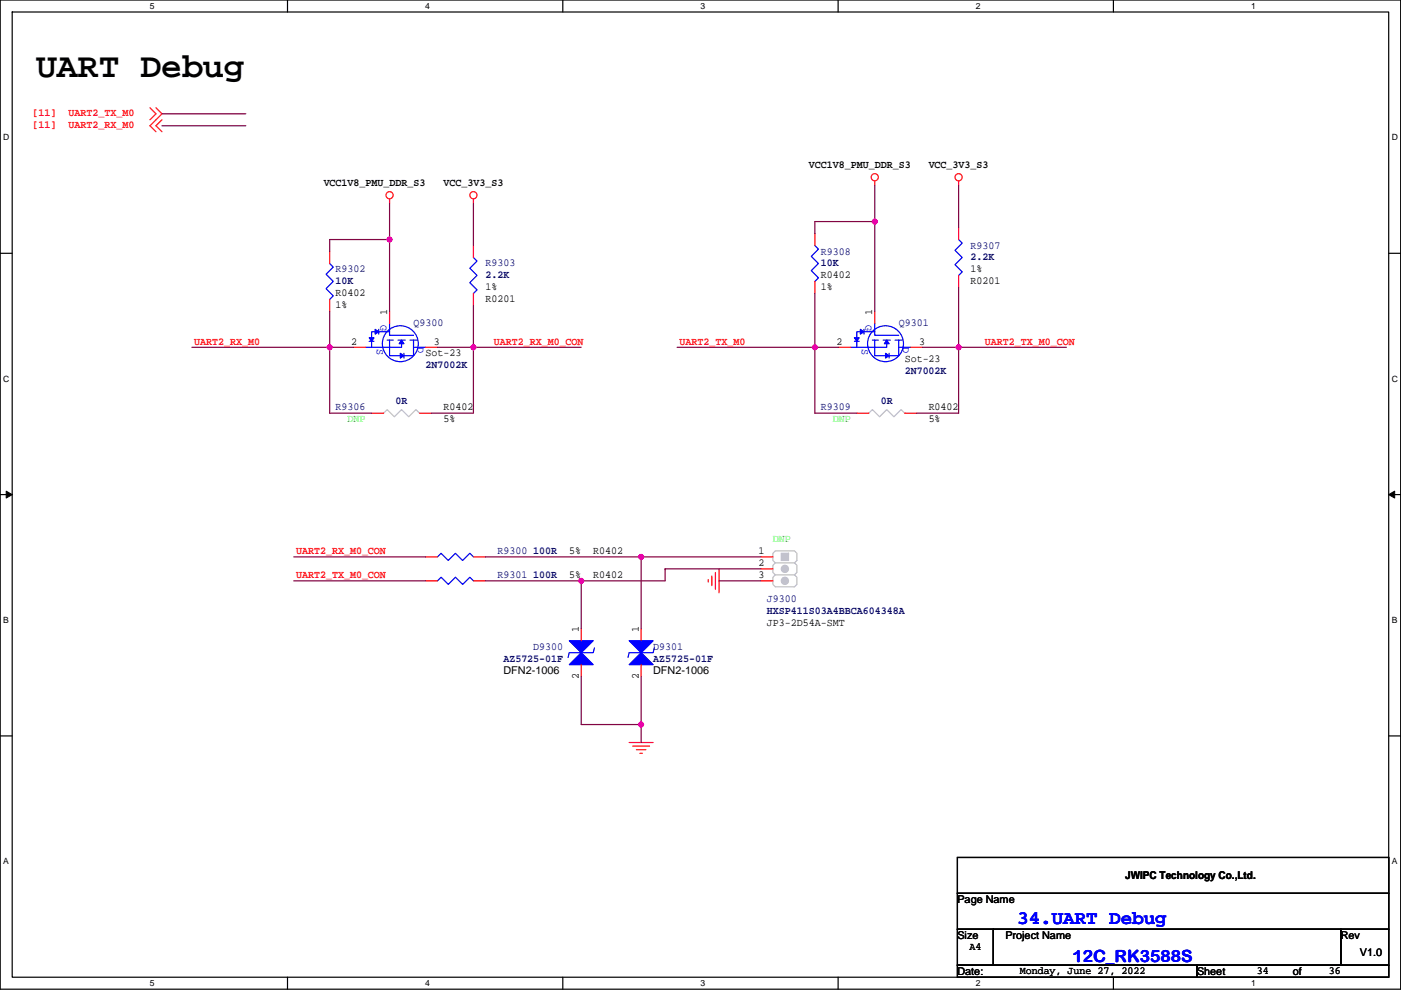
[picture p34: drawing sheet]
<svg xmlns="http://www.w3.org/2000/svg" width="297mm" height="210mm" viewBox="0 0 297 210" stroke-linecap="round" stroke-linejoin="round" font-family="sans-serif">
<defs><g id="words">
<text font-size="7.4" x="7.7" y="16.3">UART Debug</text>
<text font-size="4.1" fill="#00f" x="215.7" y="195.9">34.UART Debug</text>
<text font-size="3.6" fill="#00f" x="227.4" y="204">12C_RK3588S</text>
<g font-size="2.3" fill="#f00">
<text x="6.9" y="24.5">[11]</text>
<text x="6.9" y="27.1">[11]</text>
<text x="14.5" y="24.5">UART2_TX_M0</text>
<text x="14.5" y="27.1">UART2_RX_M0</text>
<text x="41.2" y="73.1">UART2_RX_M0</text>
<text x="104.7" y="73.1">UART2_RX_M0_CON</text>
<text x="144.1" y="73.1">UART2_TX_M0</text>
<text x="208.8" y="73.1">UART2_TX_M0_CON</text>
<text x="62.8" y="117.6">UART2_RX_M0_CON</text>
<text x="62.8" y="122.7">UART2_TX_M0_CON</text>
</g>
<g font-size="2.3">
<text x="171.5" y="35.7">VCC1V8_PMU_DDR_S3</text>
<text x="196.9" y="35.7">VCC_3V3_S3</text>
<text x="68.6" y="39.5">VCC1V8_PMU_DDR_S3</text>
<text x="94" y="39.5">VCC_3V3_S3</text>
<text x="174" y="59.1">R0402</text>
<text x="205.8" y="57.8">1%</text>
<text x="71.2" y="62.9">R0402</text>
<text x="71.2" y="65.4">1%</text>
<text x="102.9" y="64.1">R0201</text>
<text x="102.9" y="61.6">1%</text>
<text x="174" y="61.6">1%</text>
<text x="205.8" y="60.3">R0201</text>
<text x="82.1" y="66.8" transform="rotate(-90 82.1 66.8)">1</text>
<text x="185" y="66.8" transform="rotate(-90 185 66.8)">1</text>
<text x="74.5" y="73.2">2</text>
<text x="90.2" y="75.6">Sot-23</text>
<text x="92" y="73.2">3</text>
<text x="177.3" y="73.2">2</text>
<text x="191.8" y="76.8">Sot-23</text>
<text x="194.9" y="73.2">3</text>
<text x="94" y="87">R0402</text>
<text x="94" y="89.5">5%</text>
<text x="196.9" y="87">R0402</text>
<text x="196.9" y="89.5">5%</text>
<text x="120.7" y="117.5">5%</text>
<text x="125.8" y="117.5">R0402</text>
<text x="160.8" y="117.6">1</text>
<text x="120.7" y="122.6">5%</text>
<text x="125.8" y="122.6">R0402</text>
<text x="160.8" y="120.1">2</text>
<text x="160.8" y="122.7">3</text>
<text x="122.7" y="134.1" transform="rotate(-90 122.7 134.1)">1</text>
<text x="135.4" y="134.1" transform="rotate(-90 135.4 134.1)">1</text>
<text x="162.6" y="132.7">JP3-2D54A-SMT</text>
<text x="106.7" y="143">DFN2-1006</text>
<text x="138.5" y="143">DFN2-1006</text>
<text x="122.7" y="144" transform="rotate(-90 122.7 144)">2</text>
<text x="135.4" y="144" transform="rotate(-90 135.4 144)">2</text>
<text x="203" y="191.6">Page Name</text>
<text x="238.6" y="186.5">JWIPC Technology Co.,Ltd.</text>
<text x="203" y="199.2">Size</text>
<text x="205.5" y="201.6">A4</text>
<text x="213.2" y="199.2">Project Name</text>
<text x="284.3" y="199.2">Rev</text>
<text x="288.3" y="202.7">V1.0</text>
<text x="203" y="206.8">Date:</text>
<text x="216.2" y="206.6">Monday, June 27, 2022</text>
<text x="253.8" y="206.8">Sheet</text>
<text x="266.5" y="206.6">34</text>
<text x="274.1" y="206.8">of</text>
<text x="281.7" y="206.6">36</text>
</g>
<g font-size="2.3" fill="#000080">
<text x="174" y="54">R9308</text>
<text x="205.8" y="52.7">R9307</text>
<text x="71.2" y="57.8">R9302</text>
<text x="102.9" y="56.5">R9303</text>
<text x="102.9" y="59.1">2.2K</text>
<text x="174" y="56.5">10K</text>
<text x="205.8" y="55.3">2.2K</text>
<text x="71.2" y="60.3">10K</text>
<text x="87.7" y="69.2">Q9300</text>
<text x="190.5" y="69.2">Q9301</text>
<text x="90.2" y="78.1">2N7002K</text>
<text x="191.8" y="79.4">2N7002K</text>
<text x="71.2" y="87">R9306</text>
<text x="83.9" y="85.7">0R</text>
<text x="174" y="87">R9309</text>
<text x="186.7" y="85.7">0R</text>
<text x="105.5" y="117.5">R9300</text>
<text x="113.1" y="117.5">100R</text>
<text x="105.5" y="122.6">R9301</text>
<text x="113.1" y="122.6">100R</text>
<text x="162.6" y="130.2">HXSP411S03A4BBCA604348A</text>
<text x="162.6" y="127.6">J9300</text>
<text x="113.1" y="137.8">D9300</text>
<text x="138.5" y="137.8">D9301</text>
<text x="106.7" y="140.3">AZ5725-01F</text>
<text x="138.5" y="140.3">AZ5725-01F</text>
</g>
<g font-size="2.3" fill="#00f">
<text x="80.7" y="68.8" transform="rotate(90 80.7 68.8)">G</text>
<text x="183.5" y="68.8" transform="rotate(90 183.5 68.8)">G</text>
<text x="79.9" y="73.9" transform="rotate(90 79.9 73.9)">S</text>
<text x="88.5" y="73.7" transform="rotate(90 88.5 73.7)">D</text>
<text x="182.8" y="73.9" transform="rotate(90 182.8 73.9)">S</text>
<text x="191.4" y="73.7" transform="rotate(90 191.4 73.7)">D</text>
</g>
<g font-size="2.3" fill="#0f0">
<text x="73.7" y="89.5">DNP</text>
<text x="176.6" y="89.5">DNP</text>
<text x="163.9" y="114.9">DNP</text>
</g>
<g font-size="1.8">
<text x="31.8" y="1.9">5</text>
<text x="90.1" y="1.9">4</text>
<text x="148.5" y="1.9">3</text>
<text x="206.9" y="1.9">2</text>
<text x="265.2" y="1.9">1</text>
<text x=".7" y="29.8">D</text>
<text x="295.1" y="29.8">D</text>
<text x=".7" y="81">C</text>
<text x="295.1" y="81">C</text>
<text x=".7" y="132.1">B</text>
<text x="295.1" y="132.1">B</text>
<text x=".7" y="183.3">A</text>
<text x="295.1" y="183.3">A</text>
<text x="31.8" y="209.2">5</text>
<text x="90.1" y="209.2">4</text>
<text x="148.5" y="209.2">3</text>
<text x="206.9" y="209.2">2</text>
<text x="265.2" y="209.2">1</text>
</g>
</g></defs>
<path d="M0 0h297v209.8h-297zM2.6 2.5h291.8v204.8h-291.8z" fill="none" stroke="#000" stroke-width=".25"/>
<g fill="#fff">
<path d="M31.8 .3h1v2h-1z"/>
<path d="M31.8 207.5h1v2.1h-1z"/>
</g>
<path d="M61 0v2.5M61 207.3v2.5" fill="none" stroke="#000" stroke-width=".25"/>
<g fill="#fff">
<path d="M90.1 .3h1v2h-1z"/>
<path d="M90.1 207.5h1v2.1h-1z"/>
</g>
<path d="M119.3 0v2.5M119.3 207.3v2.5" fill="none" stroke="#000" stroke-width=".25"/>
<g fill="#fff">
<path d="M148.5 .3h1v2h-1z"/>
<path d="M148.5 207.5h1v2.1h-1z"/>
</g>
<path d="M177.7 0v2.5M177.7 207.3v2.5" fill="none" stroke="#000" stroke-width=".25"/>
<g fill="#fff">
<path d="M206.9 .3h1v2h-1z"/>
<path d="M206.9 207.5h1v2.1h-1z"/>
</g>
<path d="M236.1 0v2.5M236.1 207.3v2.5" fill="none" stroke="#000" stroke-width=".25"/>
<g fill="#fff">
<path d="M265.2 .3h1.1v2h-1.1z"/>
<path d="M265.2 207.5h1.1v2.1h-1.1z"/>
<path d="M.7 28.1h1.3v2.1h-1.3z"/>
<path d="M295.1 28.1h1.3v2.1h-1.3z"/>
<path d="M.7 79.3h1.3v2h-1.3z"/>
<path d="M295.1 79.3h1.3v2h-1.3z"/>
</g>
<path d="M0 53.7h2.6M294.4 53.7h2.6" fill="none" stroke="#000" stroke-width=".25"/>
<g fill="#fff">
<path d="M.7 130.5h1.2v2h-1.2z"/>
<path d="M295.1 130.5h1.2v2h-1.2z"/>
</g>
<path d="M0 104.9h2.6M294.4 104.9h2.6" fill="none" stroke="#000" stroke-width=".25"/>
<path d="M1.3 104.2l1.3 .7-1.3 .7zM294.4 104.9l1.3-.7v1.4z" fill="#000" stroke="#000" stroke-width=".21"/>
<g fill="#fff">
<path d="M.7 181.7h1.2v2h-1.2z"/>
<path d="M295.1 181.7h1.2v2h-1.2z"/>
</g>
<path d="M0 156.1h2.6M294.4 156.1h2.6M203 181.9h91.4v7.6h-91.4zM203 189.5h91.4v7.6h-91.4zM203 197.1h7.6v7.6h-7.6zM210.6 197.1h73.7v7.6h-73.7zM284.3 197.1h10.1v7.6h-10.1zM203 204.7h50.8v2.6h-50.8zM253.8 204.7h40.6v2.6h-40.6z" fill="none" stroke="#000" stroke-width=".25"/>
<g fill="none" stroke="#f00" stroke-width=".25">
<path d="M31.8 22.9l1.3 1.2-1.3 1.3M33.1 22.9l1.2 1.2-2.5 2.6 1.3 1.2M34.3 25.4l-1.2 1.3 1.2 1.2M185.5 38.4v1M203.2 38.4v1M69.9 53.3v2.6M82.6 42.2v1M100.4 42.2v1M100.4 52.1v2.5M172.8 59.7v2.5M172.8 49.5v2.6M203.2 48.3v2.5"/>
<path d="M203.2 58.4v2.6M69.9 63.5v2.5M75 73.7h2.5M82.6 66v2.6M90.2 73.7h2.6M100.4 62.2v2.6M177.8 73.7h2.6M185.5 66v2.6M193.1 73.7h2.5M78.8 87.6h2.5M88.9 87.6h2.6M181.7 87.6h2.5"/>
<path d="M191.8 87.6h2.6M90.2 118.1h2.6M100.4 118.1h2.5M161.3 118.1h2.6M90.2 123.2h2.6M100.4 123.2h2.5M123.2 133.4v2.5M135.9 133.4v2.5M150.2 122.9v.6M150.9 122.2v2M151.7 121.4v3.6M152.4 120.7v5"/>
<path d="M161.3 120.7h2.6M161.3 123.2h2.6M123.2 141v2.5M133.4 157.5h5.1M134.2 158.2h3.5M134.9 159h2.1M135.7 159.8h.5M135.9 141v2.5"/>
<circle cx="185.5" cy="37.6" r=".76"/>
<circle cx="203.2" cy="37.6" r=".76"/>
<circle cx="82.6" cy="41.4" r=".76"/>
<circle cx="100.4" cy="41.4" r=".76"/>
</g>
<path d="M81.3 87.6l.8-.7 1.5 1.5 1.5-1.5 1.6 1.5 1.5-1.5 .7 .7M184.2 87.6l.8-.7 1.5 1.5 1.5-1.5 1.5 1.5 1.6-1.5 .7 .7M164.4 119.4h4M168.4 119.4l.6-.5v-1.5l-.6-.6h-4l-.5 .6v1.5l.5 .5-.5 .5v1.5l.5 .5-.5 .5v1.6l.5 .5h4l.6-.5v-1.6l-.6-.5M168.4 119.4l.6 .5v1.5l-.6 .5M164.4 121.9h4" fill="none" stroke="#c0c0c0" stroke-width=".25"/>
<g fill="none" stroke="#00f" stroke-width=".25">
<path d="M69.9 55.9l.8 .7-1.6 1.6 1.6 1.5-1.6 1.5 1.6 1.5-.8 .8M100.4 54.6l.7 .8-1.5 1.5 1.5 1.5-1.5 1.6 1.5 1.5-.7 .7M172.8 52.1l.7 .7-1.5 1.6 1.5 1.5-1.5 1.5 1.5 1.5-.7 .8M203.2 50.8l.8 .8-1.5 1.5 1.5 1.5-1.5 1.5 1.5 1.6-.8 .7M78.3 72.4h1M78.8 72.4v1.3M79.5 70.4h-.7v1.2M80.3 69.9v1M80.3 70.4h2.3M82.1 72.1h1.3M82.6 68.6v2.5h5.1M82.6 72.1v3.3h5.1v-3.3"/>
<path d="M84.4 72.1h1.5M85.1 72.1v1.6h-7.6M85.6 74.9v1.1M86.9 72.1h1.5M87.7 73.7h2.5M181.1 72.4h1.1M181.7 72.4v1.3M182.4 70.4h-.7v1.2M183.2 69.9v1M183.2 70.4h2.3M185 72.1h1.2M185.5 72.1v3.3h5v-3.3"/>
<path d="M185.5 68.6v2.5h5M187.2 72.1h1.6M188 72.1v1.6h-7.6M188.5 74.9v1.1M189.8 72.1h1.5M190.5 73.7h2.6M92.8 118.1l.7-.7 1.5 1.5 1.6-1.5 1.5 1.5 1.5-1.5 .8 .7M92.8 123.2l.7-.8 1.5 1.6 1.6-1.6 1.5 1.6 1.5-1.6 .8 .8M123.2 135.9v2.5M126 137.4l-.2 1h-5.1l-.3 1.1M135.9 135.9v2.5M138.7 137.4l-.2 1h-5.1l-.3 1.1"/>
<circle cx="84.9" cy="72.9" r="3.8"/>
<circle cx="187.7" cy="72.9" r="3.8"/>
</g>
<g fill="#00f" stroke="#00f" stroke-width=".25">
<path d="M85.1 72.1l.5 .8h-1z" fill-rule="evenodd"/>
<path d="M84.9 74.9l.7 .5-.7 .6z" fill-rule="evenodd"/>
<path d="M79.5 69.9l.8 .5-.8 .5z" fill-rule="evenodd"/>
<path d="M78.3 71.6h1l-.5 .8z" fill-rule="evenodd"/>
<path d="M188 72.1l.5 .8h-1z" fill-rule="evenodd"/>
<path d="M187.8 74.9l.7 .5-.7 .6z" fill-rule="evenodd"/>
<path d="M182.4 69.9l.8 .5-.8 .5z" fill-rule="evenodd"/>
<path d="M181.1 71.6h1.1l-.5 .8z" fill-rule="evenodd"/>
<path d="M135.9 138.4l2.6 2.6h-5.1z" fill-rule="evenodd"/>
<path d="M133.4 135.9h5.1l-2.6 2.5z" fill-rule="evenodd"/>
<path d="M123.2 138.4l2.6 2.6h-5.1z" fill-rule="evenodd"/>
<path d="M120.7 135.9h5.1l-2.6 2.5z" fill-rule="evenodd"/>
</g>
<g fill="#c0c0c0" stroke="#c0c0c0" stroke-width=".25">
<path d="M165.7 117.4v1.5h1.5v-1.5z" fill-rule="evenodd"/>
<circle cx="166.4" cy="120.7" r=".76"/>
<circle cx="166.4" cy="123.2" r=".76"/>
</g>
<g fill="none" stroke="#800040" stroke-width=".25">
<path d="M34.3 24.1h17.8M34.3 26.7h17.8M185.5 39.4v7.6M203.2 39.4v8.9M82.6 43.2v7.6M82.6 50.8v15.2M82.6 50.8h-12.7v2.5M100.4 43.2v8.9M185.5 47v19M185.5 47h-12.7v2.5M40.7 73.7h29.2M69.9 73.7h5.1"/>
<path d="M69.9 66v7.7M69.9 73.7v13.9h8.9M100.4 64.8v8.9h-7.6M123.2 73.7h-22.8v13.9h-8.9M143.6 73.7h29.2M172.8 73.7h.1M172.8 73.7h5M172.8 73.7v13.9h8.9M172.8 62.2v11.5M195.6 73.7h7.6M203.2 61v12.7M203.2 73.7h22.9"/>
<path d="M203.2 73.7v13.9h-8.8M62.3 118.1h27.9M102.9 118.1h33M135.9 118.1v15.3M135.9 118.1h.1M135.9 118.1h25.4M62.3 123.2h27.9M102.9 123.2h20.3M123.2 123.2v10.2M141 120.7v2.5h-17.8M141 120.7h.1M141 120.7h20.3"/>
<path d="M152.4 123.2h8.9M123.2 143.5v10.2h12.7M135.9 143.5v10.2M135.9 153.7v3.8"/>
</g>
<g fill="#f0f" stroke="#f0f" stroke-width=".25">
<circle cx="123.2" cy="123.2" r=".51"/>
<circle cx="135.9" cy="153.7" r=".51"/>
<circle cx="135.9" cy="118.1" r=".51"/>
<circle cx="172.8" cy="73.7" r=".51"/>
<circle cx="185.5" cy="47" r=".51"/>
<circle cx="82.6" cy="50.8" r=".51"/>
<circle cx="69.9" cy="73.7" r=".51"/>
<circle cx="100.4" cy="73.7" r=".51"/>
<circle cx="203.2" cy="73.7" r=".51"/>
</g>
<use href="#words"/>
</svg>
